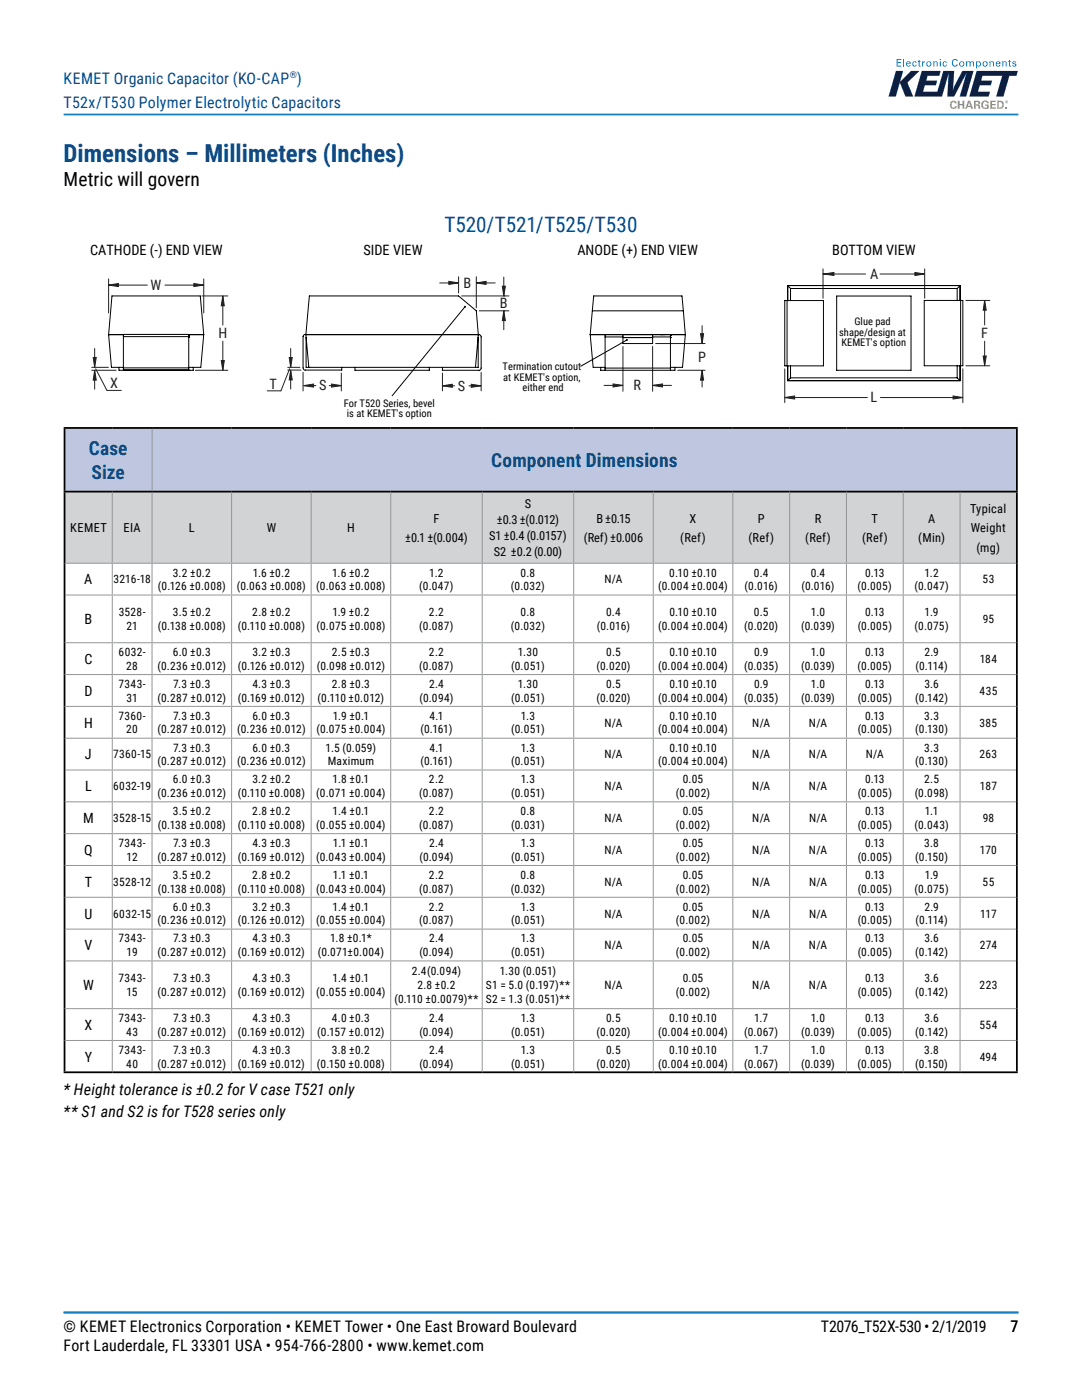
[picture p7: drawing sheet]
<svg xmlns="http://www.w3.org/2000/svg" width="216mm" height="279mm" viewBox="0 0 216 279" stroke-linecap="round" stroke-linejoin="round" font-family="sans-serif">
<defs><g id="words">
<text font-size="4.9" fill="#004990" x="12.7" y="32.3">Dimensions – Millimeters (Inches)</text>
<text font-size="4.2" fill="#004990" x="88.7" y="46.4">T520/T521/T525/T530</text>
<text font-size="3.9" x="12.7" y="37.2">Metric will govern</text>
<g font-size="3.9" fill="#004990">
<text x="17.8" y="90.9">Case</text>
<text x="18.3" y="95.5">Size</text>
<text x="98" y="93.2">Component Dimensions</text>
</g>
<g font-size="3.2" fill="#004990">
<text x="12.7" y="16.7">KEMET Organic Capacitor (KO-CAP )</text>
<text x="12.7" y="21.6">T52x/T530 Polymer Electrolytic Capacitors</text>
</g>
<g font-size="3.2">
<text x="12.7" y="218.6">* Height tolerance is ±0.2 for V case T521 only</text>
<text x="12.7" y="222.8">** S1 and S2 is for T528 series only</text>
<text x="12.7" y="265.9">© KEMET Electronics Corporation • KEMET Tower • One East Broward Boulevard</text>
<text x="12.7" y="269.7">Fort Lauderdale, FL 33301 USA • 954-766-2800 • www.kemet.com</text>
<text x="163.8" y="265.9">T2076_T52X-530 • 2/1/2019</text>
<text x="201.6" y="265.9">7</text>
</g>
<g font-size="2.9">
<text x="18" y="51">CATHODE (-) END VIEW</text>
<text x="72.5" y="51">SIDE VIEW</text>
<text x="115.2" y="51">ANODE (+) END VIEW</text>
<text x="166.1" y="51">BOTTOM VIEW</text>
</g>
<g font-size="2.9" fill="#231f20">
<text x="30.1" y="57.9">W</text>
<text x="92.5" y="57.4">B</text>
<text x="173.6" y="55.6">A</text>
<text x="99.8" y="61.5">B</text>
<text x="43.6" y="67.4">H</text>
<text x="195.8" y="67.4">F</text>
<text x="22" y="77.5">X</text>
<text x="53.8" y="77.6">T</text>
<text x="63.7" y="77.9">S</text>
<text x="91.4" y="78">S</text>
<text x="126.4" y="77.9">R</text>
<text x="139.3" y="72.2">P</text>
<text x="173.7" y="80.3">L</text>
</g>
<g font-size="2.8">
<text x="16.8" y="116.6">A</text>
<text x="16.9" y="124.6">B</text>
<text x="16.8" y="132.5">C</text>
<text x="16.8" y="138.9">D</text>
<text x="16.8" y="145.2">H</text>
<text x="17" y="151.6">J</text>
<text x="17" y="157.9">L</text>
<text x="16.6" y="164.3">M</text>
<text x="16.8" y="170.6">Q</text>
<text x="16.9" y="177">T</text>
<text x="16.8" y="183.3">U</text>
<text x="16.8" y="189.7">V</text>
<text x="16.6" y="197.6">W</text>
<text x="16.9" y="205.5">X</text>
<text x="16.9" y="211.9">Y</text>
</g>
<g font-size="2.5">
<text x="104.7" y="101.5">S</text>
<text x="14" y="106.2">KEMET</text>
<text x="24.7" y="106.2">EIA</text>
<text x="37.7" y="106.2">L</text>
<text x="53.2" y="106.2">W</text>
<text x="69.3" y="106.2">H</text>
<text x="86.5" y="104.3">F</text>
<text x="97.6" y="107.8">S1 ±0.4 (0.0157)</text>
<text x="99.1" y="104.6">±0.3 ±(0.012)</text>
<text x="119" y="104.3">B ±0.15</text>
<text x="137.6" y="104.3">X</text>
<text x="151.2" y="104.3">P</text>
<text x="162.6" y="104.3">R</text>
<text x="173.9" y="104.3">T</text>
<text x="185.2" y="104.3">A</text>
<text x="193.6" y="102.3">Typical</text>
<text x="193.7" y="106.2">Weight</text>
<text x="80.9" y="108.2">±0.1 ±(0.004)</text>
<text x="98.5" y="111">S2 ±0.2 (0.00)</text>
<text x="116.5" y="108.2">(Ref) ±0.006</text>
<text x="135.7" y="108.2">(Ref)</text>
<text x="149.3" y="108.2">(Ref)</text>
<text x="160.7" y="108.2">(Ref)</text>
<text x="172" y="108.2">(Ref)</text>
<text x="183.2" y="108.2">(Min)</text>
<text x="194.8" y="110.1">(mg)</text>
</g>
<g font-size="2.3">
<text x="22.6" y="116.4">3216-18</text>
<text x="31.5" y="117.8">(0.126 ±0.008)</text>
<text x="34.5" y="115.1">3.2 ±0.2</text>
<text x="47.2" y="117.8">(0.063 ±0.008)</text>
<text x="50.4" y="115.1">1.6 ±0.2</text>
<text x="63.1" y="117.8">(0.063 ±0.008)</text>
<text x="66.3" y="115.1">1.6 ±0.2</text>
<text x="83.7" y="117.8">(0.047)</text>
<text x="85.7" y="115.1">1.2</text>
<text x="101.9" y="117.8">(0.032)</text>
<text x="103.9" y="115.1">0.8</text>
<text x="120.6" y="116.4">N/A</text>
<text x="131.3" y="117.8">(0.004 ±0.004)</text>
<text x="133.6" y="115.1">0.10 ±0.10</text>
<text x="148.6" y="117.8">(0.016)</text>
<text x="150.4" y="115.1">0.4</text>
<text x="159.9" y="117.8">(0.016)</text>
<text x="161.8" y="115.1">0.4</text>
<text x="171.1" y="117.8">(0.005)</text>
<text x="172.6" y="115.1">0.13</text>
<text x="182.5" y="117.8">(0.047)</text>
<text x="184.5" y="115.1">1.2</text>
<text x="196.1" y="116.4">53</text>
<text x="23.7" y="123">3528-</text>
<text x="25.2" y="125.7">21</text>
<text x="31.5" y="125.7">(0.138 ±0.008)</text>
<text x="34.5" y="123">3.5 ±0.2</text>
<text x="47.4" y="125.7">(0.110 ±0.008)</text>
<text x="50.3" y="123">2.8 ±0.2</text>
<text x="63.2" y="125.7">(0.075 ±0.008)</text>
<text x="66.3" y="123">1.9 ±0.2</text>
<text x="83.7" y="125.7">(0.087)</text>
<text x="85.6" y="123">2.2</text>
<text x="101.9" y="125.7">(0.032)</text>
<text x="103.9" y="123">0.8</text>
<text x="119.1" y="125.7">(0.016)</text>
<text x="121" y="123">0.4</text>
<text x="131.3" y="125.7">(0.004 ±0.004)</text>
<text x="133.6" y="123">0.10 ±0.10</text>
<text x="148.5" y="125.7">(0.020)</text>
<text x="150.4" y="123">0.5</text>
<text x="159.8" y="125.7">(0.039)</text>
<text x="161.8" y="123">1.0</text>
<text x="171.1" y="125.7">(0.005)</text>
<text x="172.6" y="123">0.13</text>
<text x="182.5" y="125.7">(0.075)</text>
<text x="184.5" y="123">1.9</text>
<text x="196.1" y="124.4">95</text>
<text x="23.7" y="130.9">6032-</text>
<text x="34.5" y="130.9">6.0 ±0.3</text>
<text x="50.4" y="130.9">3.2 ±0.3</text>
<text x="66.2" y="130.9">2.5 ±0.3</text>
<text x="85.6" y="130.9">2.2</text>
<text x="103.3" y="130.9">1.30</text>
<text x="121" y="130.9">0.5</text>
<text x="133.6" y="130.9">0.10 ±0.10</text>
<text x="150.5" y="130.9">0.9</text>
<text x="161.8" y="130.9">1.0</text>
<text x="172.6" y="130.9">0.13</text>
<text x="184.4" y="130.9">2.9</text>
<text x="23.6" y="137.3">7343-</text>
<text x="25.2" y="133.7">28</text>
<text x="31.4" y="133.7">(0.236 ±0.012)</text>
<text x="34.6" y="137.3">7.3 ±0.3</text>
<text x="47.5" y="133.7">(0.126 ±0.012)</text>
<text x="50.4" y="137.3">4.3 ±0.3</text>
<text x="63.2" y="133.7">(0.098 ±0.012)</text>
<text x="66.2" y="137.3">2.8 ±0.3</text>
<text x="83.7" y="133.7">(0.087)</text>
<text x="85.6" y="137.3">2.4</text>
<text x="102" y="133.7">(0.051)</text>
<text x="103.3" y="137.3">1.30</text>
<text x="119" y="133.7">(0.020)</text>
<text x="121" y="137.3">0.5</text>
<text x="131.3" y="133.7">(0.004 ±0.004)</text>
<text x="133.6" y="137.3">0.10 ±0.10</text>
<text x="148.5" y="133.7">(0.035)</text>
<text x="150.5" y="137.3">0.9</text>
<text x="159.8" y="133.7">(0.039)</text>
<text x="161.8" y="137.3">1.0</text>
<text x="171.1" y="133.7">(0.005)</text>
<text x="172.6" y="137.3">0.13</text>
<text x="182.7" y="133.7">(0.114)</text>
<text x="184.5" y="137.3">3.6</text>
<text x="195.5" y="132.3">184</text>
<text x="23.7" y="143.6">7360-</text>
<text x="25.2" y="140">31</text>
<text x="31.4" y="140">(0.287 ±0.012)</text>
<text x="34.6" y="143.6">7.3 ±0.3</text>
<text x="47.5" y="140">(0.169 ±0.012)</text>
<text x="50.4" y="143.6">6.0 ±0.3</text>
<text x="63.4" y="140">(0.110 ±0.012)</text>
<text x="66.4" y="143.6">1.9 ±0.1</text>
<text x="83.7" y="140">(0.094)</text>
<text x="85.7" y="143.6">4.1</text>
<text x="102" y="140">(0.051)</text>
<text x="103.9" y="143.6">1.3</text>
<text x="119" y="140">(0.020)</text>
<text x="131.3" y="140">(0.004 ±0.004)</text>
<text x="133.6" y="143.6">0.10 ±0.10</text>
<text x="148.5" y="140">(0.035)</text>
<text x="159.9" y="140">(0.039)</text>
<text x="171.1" y="140">(0.005)</text>
<text x="172.6" y="143.6">0.13</text>
<text x="182.6" y="140">(0.142)</text>
<text x="184.4" y="143.6">3.3</text>
<text x="195.5" y="138.7">435</text>
<text x="25.2" y="146.4">20</text>
<text x="31.4" y="146.4">(0.287 ±0.012)</text>
<text x="34.6" y="150">7.3 ±0.3</text>
<text x="47.3" y="146.4">(0.236 ±0.012)</text>
<text x="50.4" y="150">6.0 ±0.3</text>
<text x="63.1" y="146.4">(0.075 ±0.004)</text>
<text x="65" y="150">1.5 (0.059)</text>
<text x="83.9" y="146.4">(0.161)</text>
<text x="85.7" y="150">4.1</text>
<text x="102" y="146.4">(0.051)</text>
<text x="103.9" y="150">1.3</text>
<text x="120.6" y="145">N/A</text>
<text x="131.3" y="146.4">(0.004 ±0.004)</text>
<text x="133.6" y="150">0.10 ±0.10</text>
<text x="150.1" y="145">N/A</text>
<text x="161.4" y="145">N/A</text>
<text x="171.1" y="146.4">(0.005)</text>
<text x="182.6" y="146.4">(0.130)</text>
<text x="184.4" y="150">3.3</text>
<text x="195.5" y="145">385</text>
<text x="22.6" y="151.4">7360-15</text>
<text x="31.4" y="152.7">(0.287 ±0.012)</text>
<text x="47.3" y="152.7">(0.236 ±0.012)</text>
<text x="65.4" y="152.7">Maximum</text>
<text x="83.9" y="152.7">(0.161)</text>
<text x="102" y="152.7">(0.051)</text>
<text x="120.6" y="151.4">N/A</text>
<text x="131.3" y="152.7">(0.004 ±0.004)</text>
<text x="150.1" y="151.4">N/A</text>
<text x="161.4" y="151.4">N/A</text>
<text x="172.8" y="151.4">N/A</text>
<text x="182.6" y="152.7">(0.130)</text>
<text x="195.5" y="151.4">263</text>
<text x="22.6" y="157.7">6032-19</text>
<text x="31.4" y="159.1">(0.236 ±0.012)</text>
<text x="34.5" y="156.3">6.0 ±0.3</text>
<text x="47.4" y="159.1">(0.110 ±0.008)</text>
<text x="50.4" y="156.3">3.2 ±0.2</text>
<text x="63.1" y="159.1">(0.071 ±0.004)</text>
<text x="66.4" y="156.3">1.8 ±0.1</text>
<text x="83.7" y="159.1">(0.087)</text>
<text x="85.6" y="156.3">2.2</text>
<text x="102" y="159.1">(0.051)</text>
<text x="103.9" y="156.3">1.3</text>
<text x="120.6" y="157.7">N/A</text>
<text x="134.9" y="159.1">(0.002)</text>
<text x="136.2" y="156.3">0.05</text>
<text x="150.1" y="157.7">N/A</text>
<text x="161.4" y="157.7">N/A</text>
<text x="171.1" y="159.1">(0.005)</text>
<text x="172.6" y="156.3">0.13</text>
<text x="182.5" y="159.1">(0.098)</text>
<text x="184.4" y="156.3">2.5</text>
<text x="195.5" y="157.7">187</text>
<text x="22.6" y="164.1">3528-15</text>
<text x="31.5" y="165.4">(0.138 ±0.008)</text>
<text x="34.5" y="162.7">3.5 ±0.2</text>
<text x="47.4" y="165.4">(0.110 ±0.008)</text>
<text x="50.3" y="162.7">2.8 ±0.2</text>
<text x="63.1" y="165.4">(0.055 ±0.004)</text>
<text x="66.4" y="162.7">1.4 ±0.1</text>
<text x="83.7" y="165.4">(0.087)</text>
<text x="85.6" y="162.7">2.2</text>
<text x="102" y="165.4">(0.031)</text>
<text x="103.9" y="162.7">0.8</text>
<text x="120.6" y="164.1">N/A</text>
<text x="134.9" y="165.4">(0.002)</text>
<text x="136.2" y="162.7">0.05</text>
<text x="150.1" y="164.1">N/A</text>
<text x="161.4" y="164.1">N/A</text>
<text x="171.1" y="165.4">(0.005)</text>
<text x="172.6" y="162.7">0.13</text>
<text x="182.5" y="165.4">(0.043)</text>
<text x="184.6" y="162.7">1.1</text>
<text x="196.1" y="164.1">98</text>
<text x="23.6" y="169">7343-</text>
<text x="25.3" y="171.8">12</text>
<text x="31.4" y="171.8">(0.287 ±0.012)</text>
<text x="34.6" y="169">7.3 ±0.3</text>
<text x="47.4" y="171.8">(0.169 ±0.012)</text>
<text x="50.4" y="169">4.3 ±0.3</text>
<text x="63.1" y="171.8">(0.043 ±0.004)</text>
<text x="66.4" y="169">1.1 ±0.1</text>
<text x="83.7" y="171.8">(0.094)</text>
<text x="85.6" y="169">2.4</text>
<text x="102" y="171.8">(0.051)</text>
<text x="103.9" y="169">1.3</text>
<text x="120.6" y="170.4">N/A</text>
<text x="134.9" y="171.8">(0.002)</text>
<text x="136.2" y="169">0.05</text>
<text x="150.1" y="170.4">N/A</text>
<text x="161.4" y="170.4">N/A</text>
<text x="171.1" y="171.8">(0.005)</text>
<text x="172.6" y="169">0.13</text>
<text x="182.6" y="171.8">(0.150)</text>
<text x="184.4" y="169">3.8</text>
<text x="195.5" y="170.4">170</text>
<text x="22.6" y="176.8">3528-12</text>
<text x="31.5" y="178.1">(0.138 ±0.008)</text>
<text x="34.5" y="175.4">3.5 ±0.2</text>
<text x="47.4" y="178.1">(0.110 ±0.008)</text>
<text x="50.3" y="175.4">2.8 ±0.2</text>
<text x="63.1" y="178.1">(0.043 ±0.004)</text>
<text x="66.4" y="175.4">1.1 ±0.1</text>
<text x="83.7" y="178.1">(0.087)</text>
<text x="85.6" y="175.4">2.2</text>
<text x="101.9" y="178.1">(0.032)</text>
<text x="103.9" y="175.4">0.8</text>
<text x="120.6" y="176.8">N/A</text>
<text x="134.9" y="178.1">(0.002)</text>
<text x="136.2" y="175.4">0.05</text>
<text x="150.1" y="176.8">N/A</text>
<text x="161.4" y="176.8">N/A</text>
<text x="171.1" y="178.1">(0.005)</text>
<text x="172.6" y="175.4">0.13</text>
<text x="182.5" y="178.1">(0.075)</text>
<text x="184.5" y="175.4">1.9</text>
<text x="196.1" y="176.8">55</text>
<text x="22.6" y="183.1">6032-15</text>
<text x="31.4" y="184.5">(0.236 ±0.012)</text>
<text x="34.5" y="181.7">6.0 ±0.3</text>
<text x="47.5" y="184.5">(0.126 ±0.012)</text>
<text x="50.4" y="181.7">3.2 ±0.3</text>
<text x="63.1" y="184.5">(0.055 ±0.004)</text>
<text x="66.4" y="181.7">1.4 ±0.1</text>
<text x="83.7" y="184.5">(0.087)</text>
<text x="85.6" y="181.7">2.2</text>
<text x="102" y="184.5">(0.051)</text>
<text x="103.9" y="181.7">1.3</text>
<text x="120.6" y="183.1">N/A</text>
<text x="134.9" y="184.5">(0.002)</text>
<text x="136.2" y="181.7">0.05</text>
<text x="150.1" y="183.1">N/A</text>
<text x="161.4" y="183.1">N/A</text>
<text x="171.1" y="184.5">(0.005)</text>
<text x="172.6" y="181.7">0.13</text>
<text x="182.7" y="184.5">(0.114)</text>
<text x="184.4" y="181.7">2.9</text>
<text x="195.6" y="183.1">117</text>
<text x="23.6" y="188.1">7343-</text>
<text x="25.3" y="190.8">19</text>
<text x="31.4" y="190.8">(0.287 ±0.012)</text>
<text x="34.6" y="188.1">7.3 ±0.3</text>
<text x="47.4" y="190.8">(0.169 ±0.012)</text>
<text x="50.4" y="188.1">4.3 ±0.3</text>
<text x="63.4" y="190.8">(0.071±0.004)</text>
<text x="65.9" y="188.1">1.8 ±0.1*</text>
<text x="83.7" y="190.8">(0.094)</text>
<text x="85.6" y="188.1">2.4</text>
<text x="102" y="190.8">(0.051)</text>
<text x="103.9" y="188.1">1.3</text>
<text x="120.6" y="189.5">N/A</text>
<text x="134.9" y="190.8">(0.002)</text>
<text x="136.2" y="188.1">0.05</text>
<text x="150.1" y="189.5">N/A</text>
<text x="161.4" y="189.5">N/A</text>
<text x="171.1" y="190.8">(0.005)</text>
<text x="172.6" y="188.1">0.13</text>
<text x="182.6" y="190.8">(0.142)</text>
<text x="184.5" y="188.1">3.6</text>
<text x="195.5" y="189.5">274</text>
<text x="23.6" y="196">7343-</text>
<text x="34.6" y="196">7.3 ±0.3</text>
<text x="50.4" y="196">4.3 ±0.3</text>
<text x="66.4" y="196">1.4 ±0.1</text>
<text x="82.1" y="194.6">2.4(0.094)</text>
<text x="83.3" y="197.4">2.8 ±0.2</text>
<text x="96.9" y="197.4">S1 = 5.0 (0.197)**</text>
<text x="99.7" y="194.6">1.30 (0.051)</text>
<text x="120.6" y="197.4">N/A</text>
<text x="136.2" y="196">0.05</text>
<text x="150.1" y="197.4">N/A</text>
<text x="161.4" y="197.4">N/A</text>
<text x="172.6" y="196">0.13</text>
<text x="184.5" y="196">3.6</text>
<text x="195.5" y="197.4">223</text>
<text x="23.6" y="204">7343-</text>
<text x="25.3" y="198.8">15</text>
<text x="31.4" y="198.8">(0.287 ±0.012)</text>
<text x="34.6" y="204">7.3 ±0.3</text>
<text x="47.4" y="198.8">(0.169 ±0.012)</text>
<text x="50.4" y="204">4.3 ±0.3</text>
<text x="63.1" y="198.8">(0.055 ±0.004)</text>
<text x="66.2" y="204">4.0 ±0.3</text>
<text x="78.7" y="200.1">(0.110 ±0.0079)**</text>
<text x="85.6" y="204">2.4</text>
<text x="96.9" y="200.1">S2 = 1.3 (0.051)**</text>
<text x="103.9" y="204">1.3</text>
<text x="121" y="204">0.5</text>
<text x="133.6" y="204">0.10 ±0.10</text>
<text x="134.9" y="198.8">(0.002)</text>
<text x="150.5" y="204">1.7</text>
<text x="161.8" y="204">1.0</text>
<text x="171.1" y="198.8">(0.005)</text>
<text x="172.6" y="204">0.13</text>
<text x="182.6" y="198.8">(0.142)</text>
<text x="184.4" y="204">3.6</text>
<text x="25.2" y="206.7">43</text>
<text x="31.4" y="206.7">(0.287 ±0.012)</text>
<text x="47.4" y="206.7">(0.169 ±0.012)</text>
<text x="63.3" y="206.7">(0.157 ±0.012)</text>
<text x="83.7" y="206.7">(0.094)</text>
<text x="102" y="206.7">(0.051)</text>
<text x="119" y="206.7">(0.020)</text>
<text x="131.3" y="206.7">(0.004 ±0.004)</text>
<text x="148.5" y="206.7">(0.067)</text>
<text x="159.8" y="206.7">(0.039)</text>
<text x="171.1" y="206.7">(0.005)</text>
<text x="182.6" y="206.7">(0.142)</text>
<text x="195.4" y="205.3">554</text>
<text x="23.6" y="210.3">7343-</text>
<text x="25.2" y="213.1">40</text>
<text x="31.4" y="213.1">(0.287 ±0.012)</text>
<text x="34.6" y="210.3">7.3 ±0.3</text>
<text x="47.4" y="213.1">(0.169 ±0.012)</text>
<text x="50.4" y="210.3">4.3 ±0.3</text>
<text x="63.3" y="213.1">(0.150 ±0.008)</text>
<text x="66.2" y="210.3">3.8 ±0.2</text>
<text x="83.7" y="213.1">(0.094)</text>
<text x="85.6" y="210.3">2.4</text>
<text x="102" y="213.1">(0.051)</text>
<text x="103.9" y="210.3">1.3</text>
<text x="119" y="213.1">(0.020)</text>
<text x="121" y="210.3">0.5</text>
<text x="131.3" y="213.1">(0.004 ±0.004)</text>
<text x="133.6" y="210.3">0.10 ±0.10</text>
<text x="148.5" y="213.1">(0.067)</text>
<text x="150.5" y="210.3">1.7</text>
<text x="159.8" y="213.1">(0.039)</text>
<text x="161.8" y="210.3">1.0</text>
<text x="171.1" y="213.1">(0.005)</text>
<text x="172.6" y="210.3">0.13</text>
<text x="182.6" y="213.1">(0.150)</text>
<text x="184.4" y="210.3">3.8</text>
<text x="195.5" y="211.7">494</text>
</g>
<g font-size="2.1">
<text x="170.5" y="64.9">Glue pad</text>
<text x="167.4" y="67">shape/design at</text>
<text x="167.9" y="69.1">KEMET's option</text>
<text x="100.3" y="73.9">Termination cutout</text>
<text x="100.4" y="76">at KEMET's option,</text>
<text x="68.6" y="81.2">For T520 Series, bevel</text>
<text x="69.2" y="83.3">is at KEMET's option</text>
<text x="104.3" y="78.1">either end</text>
</g>
<text font-size="1.9" fill="#004990" x="57.8" y="15.6">®</text>
</g></defs>
<path d="M12.7 22.9h190.5M12.7 261.9h190.5" fill="none" stroke="#007dc3" stroke-width=".35"/>
<g fill="#00226a">
<path d="M178.8 14.2h1.4l-.6 2.1 2.2-2.1h1.7l-2.4 2.3 1.1 2.8h-1.5l-1.2-2.8-.7 2.8h-1.5z"/>
<path d="M183.9 14.2h3.8l-.3 .9h-2.3l-.3 1h2.2l-.3 .9h-2.2l-.3 1.3h2.8l1.2-4.1h2.2l-.3 3.8 1.9-3.8h2.3l-1.5 5.1h-1.3l1.3-4.6-2.4 4.6h-1.4l.3-4.6-1.3 4.6h-5.6z"/>
<path d="M194.9 14.2h8.2l-.3 .9h-1.4l-1.2 4.2h-1.4l1.2-4.2h-3.9l-.3 1h2.2l-.3 .9h-2.2l-.4 1.3h2.5l-.3 1h-3.9z"/>
</g>
<g fill="#eeb310">
<path d="M189.7 20.3a.64 .64 0 0 1 .7-.2 .64 .64 0 0 1 .5 .5h-.4l-.2-.3a.66 .66 0 0 0-.1 1.2l.3-.3h.4a.74 .74 0 0 1-1 .5 .74 .74 0 0 1-.3-1.1z"/>
<path d="M191.1 20.1h.4v.6h.6v-.6h.3v1.6h-.3v-.7h-.6v.7h-.4z"/>
<path d="M196 20.3l.8-.2 .4 .2 .1 .3-.4-.1a.53 .53 0 0 0-.7 .1 .53 .53 0 0 0 .1 .8l.6 .1v-.4h-.3v-.2h.7v.8a.94 .94 0 0 1-1.3-.2 .94 .94 0 0 1 0-1.2z"/>
<path d="M197.6 20.1h1.1v.3h-.8v.4h.7v.2h-.7v.5h.8v.2h-1.1z"/>
<path d="M200.5 21.4h.3v.3h-.3z"/>
<path d="M193.4 20.4l-.3 .7h.5zM193.2 20.1h.4l.6 1.6h-.4l-.1-.3h-.7l-.1 .3h-.3z"/>
<path d="M194.7 20.4v.4h.3a.24 .24 0 0 0 .2-.2 .24 .24 0 0 0-.3-.2zM194.3 20.1h.7a.44 .44 0 0 1 .6 .2 .44 .44 0 0 1-.3 .6l.2 .2 .1 .6h-.3l-.1-.5-.2-.1h-.3v.6h-.4z"/>
<path d="M199.3 20.4v1.1a.56 .56 0 0 0 .7-.6 .56 .56 0 0 0-.7-.5zM199 20.1h.5a.81 .81 0 0 1 .8 .8 .81 .81 0 0 1-.8 .8h-.5z"/>
<path d="M200.8 20.2l.1 .1zM200.7 20.1l.3 .1v.3l-.2-.2-.1 .2zM200.6 20.3a.26 .26 0 0 0 .5 0 .26 .26 0 0 0-.5 0zM200.5 20.3a.35 .35 0 0 1 .7 0 .35 .35 0 0 1-.7 0z"/>
</g>
<g fill="#0070ce">
<path d="M178.9 11.8h.9v.2h-.7v.4h.7v.2h-.7v.5h.7v.2h-.9z"/>
<path d="M180.2 11.8h.2v1.5h-.2z"/>
<path d="M182.3 12.3h.4l.2 .3-.4-.2a.38 .38 0 0 0-.3 .4 .38 .38 0 0 0 .4 .3l.1-.2h.2l-.1 .2a.45 .45 0 0 1-.7 0v-.6z"/>
<path d="M183.3 12h.2v.2h.2v.2h-.2v.7h.2v.2l-.4-.1v-.8h-.2z"/>
<path d="M184 12.2h.2v.2l.4-.2v.2l-.4 .1v.8h-.2z"/>
<path d="M186.2 12.2h.2v.2a.37 .37 0 0 1 .5-.2 .37 .37 0 0 1 .2 .4v.7h-.2v-.7l-.2-.2-.3 .1v.8h-.2z"/>
<path d="M188.3 12.3h.5l.1 .3-.4-.2a.38 .38 0 0 0-.2 .4 .38 .38 0 0 0 .4 .3l.1-.2h.1v.2a.45 .45 0 0 1-.8 0v-.6z"/>
<path d="M190.1 12a.57 .57 0 0 1 1 .2h-.2l-.2-.2a.57 .57 0 0 0-.6 .5 .57 .57 0 0 0 .6 .6l.2-.2h.2a.66 .66 0 0 1-.9 .3 .66 .66 0 0 1-.2-1z"/>
<path d="M192.8 12.2h.2v.2a.38 .38 0 0 1 .6 0 .38 .38 0 0 1 .5-.2 .38 .38 0 0 1 .2 .4v.7h-.1l-.1-.9h-.3l-.1 .9h-.2l-.1-.8-.3-.1-.1 .9h-.2z"/>
<path d="M197.4 12.2h.2v.2a.37 .37 0 0 1 .5-.2 .37 .37 0 0 1 .2 .4v.7h-.2v-.7l-.2-.2-.2 .1-.1 .8h-.2z"/>
<path d="M200 12.2h.2v.2a.37 .37 0 0 1 .4-.2 .37 .37 0 0 1 .3 .4v.7h-.2v-.7l-.2-.2-.3 .1v.8h-.2z"/>
<path d="M201.3 12h.2v.2h.3v.2h-.3v.7h.2v.2l-.3-.1-.1-.8h-.1z"/>
<path d="M202 12.4l.6-.1 .2 .2-.4-.1-.2 .1 .5 .3a.39 .39 0 0 1-.3 .5 .39 .39 0 0 1-.4-.3l.4 .2 .2-.2-.6-.3z"/>
<path d="M181.1 12.4l-.1 .3h.5l-.1-.3zM181 12.3l.3-.1a.45 .45 0 0 1 .4 .6h-.7l.1 .3 .6-.2v.2a.5 .5 0 0 1-.8 0v-.6z"/>
<path d="M185.2 12.4l-.1 .1a.39 .39 0 0 0 .2 .7 .38 .38 0 0 0 .3-.5 .38 .38 0 0 0-.4-.3zM184.8 12.8a.55 .55 0 0 1 1.1 0 .55 .55 0 0 1-1.1 0z"/>
<path d="M187.5 12.2h.2v1.1h-.2zM187.5 11.8h.2v.2h-.2z"/>
<path d="M191.7 12.4l-.1 .1a.39 .39 0 0 0 .3 .7 .38 .38 0 0 0 .3-.5 .38 .38 0 0 0-.5-.3zM191.4 12.8a.54 .54 0 0 1 1 0 .54 .54 0 0 1-1 0z"/>
<path d="M194.9 12.8a.37 .37 0 0 0 .7 0 .37 .37 0 0 0-.7 0zM194.7 12.2h.2v.2a.42 .42 0 0 1 .8 .1 .54 .54 0 0 1-.4 .8l-.4-.2v.6h-.1z"/>
<path d="M196.4 12.4l-.1 .1a.39 .39 0 0 0 .3 .7 .38 .38 0 0 0 .3-.5 .38 .38 0 0 0-.5-.3zM196 12.8a.55 .55 0 0 1 1.1 0 .55 .55 0 0 1-1.1 0z"/>
<path d="M199 12.4l-.1 .3h.5l-.1-.3zM198.9 12.3l.3-.1a.45 .45 0 0 1 .4 .6h-.7l.1 .3 .6-.2-.1 .2a.5 .5 0 0 1-.8 0v-.6z"/>
</g>
<g fill="none" stroke="#231f20" stroke-width=".2">
<path d="M40.3 59.1h5.2M44.5 59.1l.3 1.9h-.7zM44.5 59.1v5.8M87.7 56.5h3.8M89.6 56.2l1.9 .3-1.9 .3zM91.5 55.2v3.3M92.1 59.1h9.5M95 56.5l2-.3v.6zM95 56.5h3.8M95 55.2v6.2M100.2 57.1h.6l-.3 2zM100.5 59.1h.1"/>
<path d="M100.5 55.3v3.8M164.2 53.7v5.8M164.2 54.7h8.5M164.4 54.7l2-.3v.6zM175.6 54.7h8.7M182.6 54.4l1.9 .3-1.9 .3zM184.5 53.7v5.8M192.7 60h4.8M196.5 60l.3 1.9h-.6zM196.5 60v4.9M18.3 73.3h3.3M18.3 73.9h4.9"/>
<path d="M18.6 71.3h.6l-.3 2zM18.9 73.9l.3 2h-.6zM18.9 69.5v3.8M18.9 73.9v3.8M19.1 73.6l2.2 4.3h2.9M39 73.9h6.5M44.1 72h.7l-.3 1.9zM44.5 68.1v5.8M57.4 73.9h2.6M57.4 73.3h2.4M57.7 71.3h.6l-.3 2zM57.8 73.6l-1.7 4.4h-2.8"/>
<path d="M58 73.9l.3 1.9h-.6zM58 69.5v3.8M58 73.9v3.7M95.6 62h6M100.5 62l.3 2h-.6zM100.5 62h.1M100.5 62v3.8M120.5 76.9h3.8M122.3 76.6l2 .3-2 .3zM124.3 69.1v9M130.2 76.9l2-.3v.6zM130.2 76.9h3.8"/>
<path d="M130.2 69.1v9M130.8 68.6h9.9M135.2 73.9h5.5M139.8 66.6h.6l-.3 2zM140.1 73.9l.3 2h-.6zM140.1 65v3.6M140.1 73.9v3.3M156.6 79.3l2-.3v.6zM156.6 79.3h16.5M156.6 73.6v6.7M175.7 79.3h16.4M190.2 79l1.9 .3-1.9 .3z"/>
<path d="M192.1 73.6v6.7M192.7 73h4.8M196.2 71.1h.6l-.3 1.9zM196.5 68.1v4.9"/>
</g>
<path d="M92.8 61.2l-14.6 17.8M125.1 67.8l-9.2 5.3" fill="none" stroke="#000" stroke-width=".2"/>
<path d="M92.6 61.1h.3l.1 .2-.2-.1 .2 .1-.3 .1zM124.9 67.7h.3l.1 .3-.2-.2 .2 .2h-.3z" fill="#000"/>
<g fill="#231f20">
<path d="M140.1 73.9l.3 2h-.6z"/>
<path d="M139.8 66.6h.6l-.3 2z"/>
<path d="M130.2 76.9l2-.3v.6z"/>
<path d="M122.3 76.6l2 .3-2 .3z"/>
<path d="M190.2 79l1.9 .3-1.9 .3z"/>
<path d="M156.6 79.3l2-.3v.6z"/>
<path d="M196.2 71.1h.6l-.3 1.9z"/>
<path d="M196.5 60l.3 1.9h-.6z"/>
<path d="M100.5 62l.3 2h-.6z"/>
<path d="M100.2 57.1h.6l-.3 2z"/>
<path d="M95 56.5l2-.3v.6z"/>
<path d="M89.6 56.2l1.9 .3-1.9 .3z"/>
<path d="M57.7 71.3h.6l-.3 2z"/>
<path d="M58 73.9l.3 1.9h-.6z"/>
<path d="M18.6 71.3h.6l-.3 2z"/>
<path d="M18.9 73.9l.3 2h-.6z"/>
<path d="M44.1 72h.7l-.3 1.9z"/>
<path d="M44.5 59.1l.3 1.9h-.7z"/>
<path d="M164.4 54.7l2-.3v.6zM182.6 54.4l1.9 .3-1.9 .3z"/>
</g>
<g fill="none" stroke="#000" stroke-width=".2">
<path d="M157 60h-.4v13h.4M157 60h7.3v13h-7.3M157 60v13M157.2 57v3M157.2 57h34.4M157.2 57l.5 .6M157.2 60h.1M157.7 57.6h33.3M157.7 57.6v2.4M166.9 59.1h14.9v14.8h-14.9zM191 57.6v2.4M191.6 57v3"/>
<path d="M191.6 57l-.6 .6M191.7 60h.4v13h-.4M191.7 60h-7.3v13h7.3M191.7 60v13M21.7 66.8l.6-7.7h17.7l.7 7.7M21.7 66.8h2.9M21.7 66.8l.5 6.5h2.4M23.7 73.3v.6h14.9v-.6M24.6 73.4v.5M24.6 66.7h13.1v.5h-13.1zM24.6 73.4h13.1M24.6 67.2v6.2"/>
<path d="M24.6 73.9h.1M37.7 73.4v.5M37.7 66.8h3M37.7 67.4h.1M37.7 66.8h.1M37.7 73.9h.1M37.7 66.8v6.6M40.7 66.8l-.6 6.5h-2.4M61 66.8h34.6l.3 .1 .1 .2v6.4l-.2 .3-7.5 .1v-.6M61 66.8l.7-7.7h29.8l3.5 2.9 .4 4.8-.5 6.5M61 66.8l.6 6.5M61.1 66.7l-.5 .2-.1 .3v6.2l.1 .3 .2 .2h7.4v-.6"/>
<path d="M61.1 67.4v5.9h34.3v-5.9M70.8 73.3v.6h14.9v-.6M117.8 66.8h19M117.8 66.8l.6 6.5h2.3M118.2 62l.3-2.9h17.6l.3 2.9M118.2 62l-.4 4.8M118.2 62h18.2M119.9 73.3v.6h14.8v-.6M120.7 66.8h.1M120.7 73.5v.4M120.7 66.8v.4M120.7 73.5h13.1"/>
<path d="M120.7 67.2h3.6M120.7 67.2v6.3M124.3 66.8v.4M124.3 67.4h5.9M124.3 67.2v1.4h5.9v-1.4M130.2 66.8v.4M130.2 67.2h3.6v-.4v6.7M131.8 66.8h.1M132 66.8h.1M132.2 66.8h.1M132.5 66.8h.1M133.8 73.5v.4"/>
<path d="M133.8 67.4h.1M133.8 66.9h.1M136.4 62l.4 4.8M136.8 66.8l-.6 6.5h-2.4M157.2 76h34.4M157.2 73v3M157.7 75.4l-.5 .6M157.7 75.4h33.3M157.7 73v2.4M191 75.4l.6 .6M191 73v2.4M191.5 73h.1"/>
<path d="M191.6 73v3"/>
</g>
<path d="M21.7 56.9l1.9-.3v.6zM21.7 55.7v6.8M21.7 56.9h7.7M32.9 56.9h7.8M38.7 56.6l2 .3-2 .3zM40.7 55.7v6.8" fill="none" stroke="#231f20" stroke-width=".2"/>
<path d="M21.7 56.9l1.9-.3v.6zM38.7 56.6l2 .3-2 .3z" fill="#231f20"/>
<path d="M68.1 74.5v3.5M88.3 77l2-.3v.6zM88.3 77h2.4M88.3 74.5v3.5M93.6 77h2.4M94 76.7l2 .3-2 .3zM96 74.3v3.7" fill="none" stroke="#231f20" stroke-width=".2"/>
<g fill="#231f20">
<path d="M94 76.7l2 .3-2 .3z"/>
<path d="M88.3 77l2-.3v.6z"/>
</g>
<path d="M60.6 77l2-.4v.7zM60.6 77h2.4M65.7 77h2.4M66.1 76.6l2 .4-2 .3z" fill="none" stroke="#231f20" stroke-width=".2"/>
<g fill="#231f20">
<path d="M66.1 76.6l2 .4-2 .3z"/>
<path d="M60.6 77l2-.4v.7z"/>
</g>
<path d="M60.5 74.3v3.7" fill="none" stroke="#231f20" stroke-width=".2"/>
<path d="M12.9 85.4h17.4v12.7h-17.4zM30.3 85.4h172.6v12.7h-172.6z" fill="#bfc6e0"/>
<path d="M12.9 98.1h9.5v14.3h-9.5zM22.4 98.1h7.9v14.3h-7.9zM30.3 98.1h15.9v14.3h-15.9zM46.2 98.1h15.9v14.3h-15.9zM62.1 98.1h15.9v14.3h-15.9zM78 98.1h18.2v14.3h-18.2zM96.2 98.1h18.3v14.3h-18.3zM114.5 98.1h15.9v14.3h-15.9zM130.4 98.1h15.8v14.3h-15.8zM146.2 98.1h11.4v14.3h-11.4zM157.6 98.1h11.3v14.3h-11.3zM168.9 98.1h11.3v14.3h-11.3zM180.2 98.1h11.4v14.3h-11.4zM191.6 98.1h11.3v14.3h-11.3z" fill="#d1d3d4"/>
<path d="M12.7 85.4h190.4M12.7 98.1h190.4M12.9 85.6v12.3M12.9 98.3v115.5M202.9 85.6v12.3M202.9 98.3v115.5M12.7 214h190.4" fill="none" stroke="#000" stroke-width=".35"/>
<g fill="none" stroke="#939598" stroke-width=".2">
<path d="M22.4 98.3v14M30.3 85.6v12.3M30.3 98.3v14M46.2 98.3v14M62.1 98.3v14M78 98.3v14M96.2 98.3v14M114.5 98.3v14M130.4 98.3v14M146.2 98.3v14M157.6 98.3v14M168.9 98.3v14"/>
<path d="M180.2 98.3v14M191.6 98.3v14M13.1 112.4h189.6M13.1 118.7h189.6M22.4 112.5v6.2M22.4 118.8v9.4M30.3 112.5v6.2M30.3 118.8v9.4M46.2 112.5v6.2M46.2 118.8v9.4M62.1 112.5v6.2M62.1 118.8v9.4"/>
<path d="M78 112.5v6.2M78 118.8v9.4M96.2 112.5v6.2M96.2 118.8v9.4M114.5 112.5v6.2M114.5 118.8v9.4M130.4 112.5v6.2M130.4 118.8v9.4M146.2 112.5v6.2M146.2 118.8v9.4M157.6 112.5v6.2M157.6 118.8v9.4"/>
<path d="M168.9 112.5v6.2M168.9 118.8v9.4M180.2 112.5v6.2M180.2 118.8v9.4M191.6 112.5v6.2M191.6 118.8v9.4M13.1 128.3h189.6M13.1 134.6h189.6M22.4 128.4v6.1M22.4 134.7v6.2M30.3 128.4v6.1M30.3 134.7v6.2"/>
<path d="M46.2 128.4v6.1M46.2 134.7v6.2M62.1 128.4v6.1M62.1 134.7v6.2M78 128.4v6.1M78 134.7v6.2M96.2 128.4v6.1M96.2 134.7v6.2M114.5 128.4v6.1M114.5 134.7v6.2M130.4 128.4v6.1M130.4 134.7v6.2"/>
<path d="M146.2 128.4v6.1M146.2 134.7v6.2M157.6 128.4v6.1M157.6 134.7v6.2M168.9 128.4v6.1M168.9 134.7v6.2M180.2 128.4v6.1M180.2 134.7v6.2M191.6 128.4v6.1M191.6 134.7v6.2M13.1 141h189.6M13.1 147.3h189.6"/>
<path d="M13.1 153.7h189.6M22.4 141.1v6.1M22.4 147.4v6.2M22.4 153.8v6.1M30.3 141.1v6.1M30.3 147.4v6.2M30.3 153.8v6.1M46.2 141.1v6.1M46.2 147.4v6.2M46.2 153.8v6.1M62.1 141.1v6.1M62.1 147.4v6.2"/>
<path d="M62.1 153.8v6.1M78 141.1v6.1M78 147.4v6.2M78 153.8v6.1M96.2 141.1v6.1M96.2 147.4v6.2M96.2 153.8v6.1M114.5 141.1v6.1M114.5 147.4v6.2M114.5 153.8v6.1M130.4 141.1v6.1M130.4 147.4v6.2"/>
<path d="M130.4 153.8v6.1M146.2 141.1v6.1M146.2 147.4v6.2M146.2 153.8v6.1M157.6 141.1v6.1M157.6 147.4v6.2M157.6 153.8v6.1M168.9 141.1v6.1M168.9 147.4v6.2M168.9 153.8v6.1M180.2 141.1v6.1M180.2 147.4v6.2"/>
<path d="M180.2 153.8v6.1M191.6 141.1v6.1M191.6 147.4v6.2M191.6 153.8v6.1M13.1 160h189.6M13.1 166.4h189.6M13.1 172.7h189.6M13.1 179.1h189.6M22.4 160.1v6.2M22.4 166.5v6.1M22.4 172.8v6.2M22.4 179.2v6.1"/>
<path d="M30.3 160.1v6.2M30.3 166.5v6.1M30.3 172.8v6.2M30.3 179.2v6.1M46.2 160.1v6.2M46.2 166.5v6.1M46.2 172.8v6.2M46.2 179.2v6.1M62.1 160.1v6.2M62.1 166.5v6.1M62.1 172.8v6.2M62.1 179.2v6.1"/>
<path d="M78 160.1v6.2M78 166.5v6.1M78 172.8v6.2M78 179.2v6.1M96.2 160.1v6.2M96.2 166.5v6.1M96.2 172.8v6.2M96.2 179.2v6.1M114.5 160.1v6.2M114.5 166.5v6.1M114.5 172.8v6.2M114.5 179.2v6.1"/>
<path d="M130.4 160.1v6.2M130.4 166.5v6.1M130.4 172.8v6.2M130.4 179.2v6.1M146.2 160.1v6.2M146.2 166.5v6.1M146.2 172.8v6.2M146.2 179.2v6.1M157.6 160.1v6.2M157.6 166.5v6.1M157.6 172.8v6.2M157.6 179.2v6.1"/>
<path d="M168.9 160.1v6.2M168.9 166.5v6.1M168.9 172.8v6.2M168.9 179.2v6.1M180.2 160.1v6.2M180.2 166.5v6.1M180.2 172.8v6.2M180.2 179.2v6.1M191.6 160.1v6.2M191.6 166.5v6.1M191.6 172.8v6.2M191.6 179.2v6.1"/>
<path d="M13.1 185.4h189.6M13.1 191.8h189.6M22.4 185.5v6.2M22.4 191.9v9.3M30.3 185.5v6.2M30.3 191.9v9.3M46.2 185.5v6.2M46.2 191.9v9.3M62.1 185.5v6.2M62.1 191.9v9.3M78 185.5v6.2M78 191.9v9.3"/>
<path d="M96.2 185.5v6.2M96.2 191.9v9.3M114.5 185.5v6.2M114.5 191.9v9.3M130.4 185.5v6.2M130.4 191.9v9.3M146.2 185.5v6.2M146.2 191.9v9.3M157.6 185.5v6.2M157.6 191.9v9.3M168.9 185.5v6.2M168.9 191.9v9.3"/>
<path d="M180.2 185.5v6.2M180.2 191.9v9.3M191.6 185.5v6.2M191.6 191.9v9.3M13.1 201.3h189.6M13.1 207.6h189.6M22.4 201.4v6.2M22.4 207.7v6.1M30.3 201.4v6.2M30.3 207.7v6.1M46.2 201.4v6.2M46.2 207.7v6.1"/>
<path d="M62.1 201.4v6.2M62.1 207.7v6.1M78 201.4v6.2M78 207.7v6.1M96.2 201.4v6.2M96.2 207.7v6.1M114.5 201.4v6.2M114.5 207.7v6.1M130.4 201.4v6.2M130.4 207.7v6.1M146.2 201.4v6.2M146.2 207.7v6.1"/>
<path d="M157.6 201.4v6.2M157.6 207.7v6.1M168.9 201.4v6.2M168.9 207.7v6.1M180.2 201.4v6.2M180.2 207.7v6.1M191.6 201.4v6.2M191.6 207.7v6.1"/>
</g>
<use href="#words"/>
</svg>
